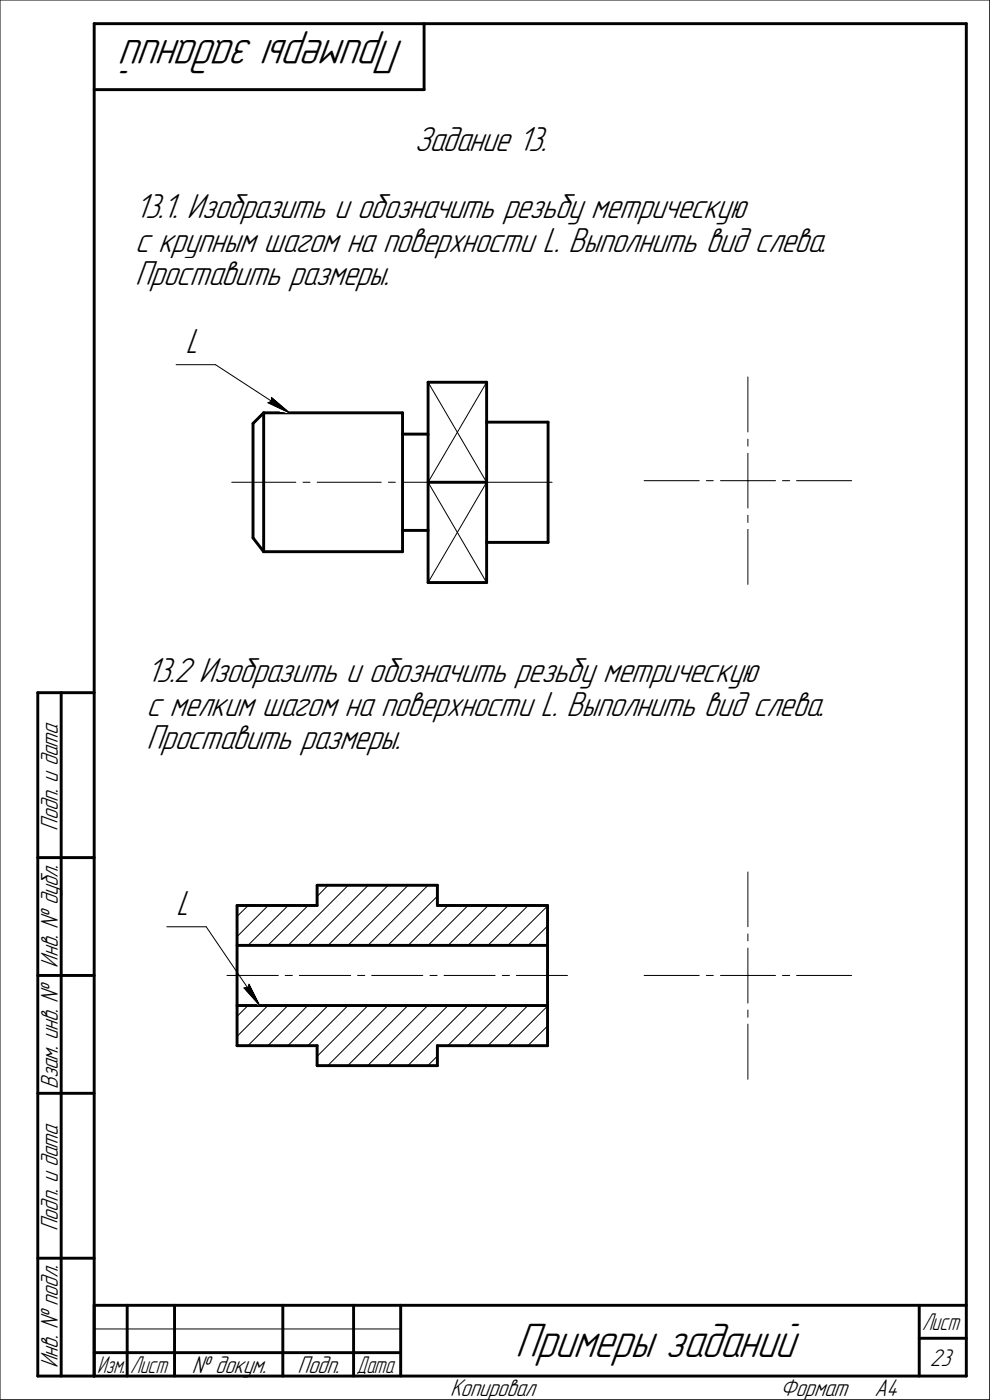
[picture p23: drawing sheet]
<svg xmlns="http://www.w3.org/2000/svg" width="210mm" height="297mm" viewBox="0 0 210 297" stroke-linecap="round" stroke-linejoin="round" font-family="sans-serif">
<defs><g id="words">
<g font-size="10.9">
<text x="85.7" y="8.5" transform="rotate(-180 85.7 8.5)">Примеры заданий</text>
<text x="109.3" y="288">Примеры заданий</text>
</g>
<g font-size="7.8">
<text x="87.9" y="32">Задание 13.</text>
<text x="28.7" y="46.3">13.1. Изобразить и обозначить резьбу метрическую</text>
<text x="28.7" y="53.4">с крупным шагом на поверхности L. Выполнить вид слева.</text>
<text x="28.7" y="60.5">Проставить размеры.</text>
<text x="39.4" y="74.9">L</text>
<text x="31" y="144.8">13.2 Изобразить и обозначить резьбу метрическую</text>
<text x="31" y="151.9">с мелким шагом на поверхности L. Выполнить вид слева.</text>
<text x="31" y="159">Проставить размеры.</text>
<text x="37.4" y="194.1">L</text>
</g>
<g font-size="5.5">
<text x="12.3" y="176.2" transform="rotate(-90 12.3 176.2)">Подп. и дата</text>
<text x="12.3" y="205.3" transform="rotate(-90 12.3 205.3)">Инв. № дубл.</text>
<text x="12.3" y="231.1" transform="rotate(-90 12.3 231.1)">Взам. инв. №</text>
<text x="12.3" y="261.2" transform="rotate(-90 12.3 261.2)">Подп. и дата</text>
<text x="12.3" y="290.3" transform="rotate(-90 12.3 290.3)">Инв. № подл.</text>
<text x="40.7" y="291.3">№ докум.</text>
<text x="63.1" y="291.3">Подп.</text>
<text x="197.3" y="289.8">23</text>
<text x="95.5" y="296.3">Копировал</text>
<text x="165.5" y="296.3">Формат</text>
<text x="185.5" y="296.3">A4</text>
</g>
<g font-size="5.4">
<text x="195.6" y="282.3">Лист</text>
<text x="20.6" y="291.3">Изм.</text>
<text x="27.6" y="291.3">Лист</text>
<text x="75.6" y="291.3">Дата</text>
</g>
</g></defs>
<g fill="none" stroke="#000" stroke-width=".21">
<path d="M0 0v297zM0 0h210zM210 0v297zM37.4 77.4h8.3zM45.7 77.4l15.7 10.2zM158.7 80v11.7zM56.8 85.5l4.6 2.1zM56.8 85.5l.8-.3zM57.6 84.3v.9zM57.6 84.3l3.8 3.3zM90.8 81.1l12.4 21.2zM103.2 81.1l-12.4 21.2z"/>
<path d="M158.7 93.2v1.5zM158.7 96.2v5.8zM49.2 102.3h13.6zM64.3 102.3h1.5zM67.3 102.3h13.6zM82.4 102.3h1.5zM85.4 102.3h13.6zM90.8 102.3l12.4 21.3zM100.5 102.3h1.5zM103.2 102.3l-12.4 21.3zM103.5 102.3h13.6zM136.7 102h11.6z"/>
<path d="M149.9 102h1.4zM152.9 102h5.8zM158.7 112.3v11.7zM158.7 109.3v1.6zM158.7 102v5.8zM158.7 102h5.8zM166 102h1.5zM169 102h11.7zM35.4 196.7h8.3zM43.7 196.7l11.4 16.7zM50.3 198.7l6.6-6.6zM50.3 194.5l2.4-2.4z"/>
<path d="M69.6 187.8l-2.3 2.4zM158.7 185v11.7zM158.7 198.2v1.4zM48.1 207h10.9zM50.3 219.9l6.5-6.5zM50.3 215.7l2.3-2.3zM51.8 209.6l3.3 3.8zM51.8 209.6h.7zM52.6 200.6l8.5-8.5zM52.8 208.8l-.3 .8zM52.8 208.8l2.3 4.6zM56.8 200.6l8.6-8.5z"/>
<path d="M60.5 207h1.5zM61.1 213.4l-8.5 8.5zM61.1 200.6l12.8-12.8zM63.5 207h10.9zM65.3 213.4l-8.5 8.5zM65.4 200.6l12.7-12.8zM69.6 200.6l12.8-12.8zM73.8 200.6l12.8-12.8zM75.9 207h1.5zM78.1 200.6l12.7-12.8zM78.9 207h10.8zM82.3 200.6l10.5-10.4z"/>
<path d="M86.6 200.6l8.5-8.5zM90.8 200.6l8.5-8.5zM91.2 207h1.5zM94.2 207h10.8zM95.1 200.6l8.5-8.5zM99.3 200.6l8.5-8.5zM103.5 200.6l8.5-8.5zM106.6 207h1.5zM107.8 200.6l8.4-8.4zM109.6 207h10.8zM112 213.4l-8.5 8.5zM112 200.6l4.2-4.1z"/>
<path d="M136.7 207h11.6zM149.9 207h1.4zM152.9 207h5.8zM158.7 217.3v11.7zM158.7 214.3v1.5zM158.7 207v5.9zM158.7 201.2v5.8zM158.7 207h5.8zM166 207h1.5zM169 207h11.7zM61.1 221.9l8.5-8.5zM65.3 221.9l8.5-8.5z"/>
<path d="M67.3 224.1l10.8-10.7zM69.5 226.1l12.8-12.7zM73.8 226.1l12.7-12.7zM78 226.1l12.8-12.7zM82.3 226.1l12.8-12.7zM86.5 226.1l12.8-12.7zM92.8 224.1l-2 2zM95 221.9l8.5-8.5zM99.2 221.9l8.6-8.5zM107.8 221.9l8.4-8.4zM112 221.9l4.2-4.2zM0 297h210z"/>
<path d="M20 282h65z"/>
</g>
<g fill="none" stroke="#000" stroke-width=".62">
<path d="M20 5v287zM20 5h185zM20 19h70zM90 5v14zM205 5v287zM53.7 89.9v24.2zM55.9 87.6h29.5zM55.9 87.6l-2.2 2.3zM55.9 87.6v29.5zM85.4 87.6v29.5zM85.4 92.1h5.4zM90.8 81.1v42.5z"/>
<path d="M90.8 81.1h12.4zM103.2 81.1v42.5zM103.2 89.6h13.1zM116.3 89.6v25.5zM53.7 114.1l2.2 3zM55.9 117.1h29.5zM85.4 112.6h5.4zM90.8 102.3h12.4zM103.2 115.1h13.1zM90.8 123.6h12.4zM8 147v145zM8 147h12z"/>
<path d="M13 147v145zM8 182h12zM50.3 192.1h17zM50.3 192.1v29.8zM67.3 187.8h25.5zM67.3 187.8v4.3zM92.8 192.1h23.4zM92.8 187.8v4.3zM116.2 192.1v14.9zM8 207h12zM50.3 200.6h65.9zM50.3 213.4h65.9z"/>
<path d="M116.2 207v14.9zM8 232h12zM50.3 221.9h17zM67.3 221.9v4.2zM67.3 226.1h25.5zM92.8 221.9v4.2zM92.8 221.9h23.4zM8 267h12zM20 277h185zM20 277v15zM27 277v15zM37 277v15z"/>
<path d="M60 277v15zM75 277v15zM85 277v15zM195 277v15zM8 292h12zM20 292h185zM20 287h7zM27 287h10zM37 287h23zM60 287h15zM75 287h10zM195 284h10z"/>
</g>
<g fill="#fff" stroke="#fff" stroke-width=".21">
<path d="M87.9 26.4h31.8zM87.9 26.5h31.8zM87.9 26.5h31.8zM87.9 26.6h31.8zM87.9 26.6h31.8zM87.9 26.7h31.8zM87.9 26.8h31.8zM87.9 26.8h31.8zM87.9 26.9h31.8zM87.9 26.9h31.8zM87.9 27h31.8zM87.9 27h31.8zM87.9 27.1h31.8zM87.9 27.1h31.8zM87.9 27.2h31.8zM87.9 27.3h31.8zM87.9 27.3h31.8zM87.9 27.4h31.8zM87.9 27.4h31.8zM87.9 27.5h31.8zM87.9 27.5h31.8zM87.9 27.6h31.8zM87.9 27.7h31.8zM87.9 27.7h31.8zM87.9 27.8h31.8zM87.9 27.8h31.8zM87.9 27.9h31.8zM87.9 27.9h31.8zM87.9 28h31.8zM87.9 28.1h31.8zM87.9 28.1h31.8zM87.9 28.2h31.8zM87.9 28.2h31.8zM87.9 28.3h31.8zM87.9 28.3h31.8zM87.9 28.4h31.8zM87.9 28.4h31.8zM87.9 28.5h31.8zM87.9 28.6h31.8zM87.9 28.6h31.8zM87.9 28.7h31.8zM87.9 28.7h31.8zM87.9 28.8h31.8zM87.9 28.8h31.8zM87.9 28.9h31.8zM87.9 29h31.8zM87.9 29h31.8zM87.9 29.1h31.8zM87.9 29.1h31.8zM87.9 29.2h31.8zM87.9 29.2h31.8zM87.9 29.3h31.8zM87.9 29.4h31.8zM87.9 29.4h31.8zM87.9 29.5h31.8zM87.9 29.5h31.8zM87.9 29.6h31.8zM87.9 29.6h31.8zM87.9 29.7h31.8zM87.9 29.7h31.8zM87.9 29.8h31.8zM87.9 29.9h31.8zM87.9 29.9h31.8zM87.9 30h31.8zM87.9 30h31.8zM87.9 30.1h31.8zM87.9 30.1h31.8zM87.9 30.2h31.8zM87.9 30.3h31.8zM87.9 30.3h31.8zM87.9 30.4h31.8zM87.9 30.4h31.8zM87.9 30.5h31.8zM87.9 30.5h31.8zM87.9 30.6h31.8zM87.9 30.6h31.8zM87.9 30.7h31.8zM87.9 30.8h31.8zM87.9 30.8h31.8zM87.9 30.9h31.8zM87.9 30.9h31.8zM87.9 31h31.8zM87.9 31h31.8zM87.9 31.1h31.8zM87.9 31.2h31.8zM87.9 31.2h31.8zM87.9 31.3h31.8zM87.9 31.3h31.8zM87.9 31.4h31.8zM87.9 31.4h31.8zM87.9 31.5h31.8zM87.9 31.6h31.8zM87.9 31.6h31.8zM87.9 31.7h31.8zM87.9 31.7h31.8zM87.9 31.8h31.8zM87.9 31.8h31.8zM87.9 31.9h31.8zM87.9 31.9h31.8zM87.9 32h31.8zM87.9 32.1h31.8zM87.9 32.1h31.8zM87.9 32.2h31.8zM87.9 32.2h31.8zM87.9 32.3h31.8zM87.9 32.3h31.8zM87.9 32.4h31.8zM87.9 32.5h31.8zM87.9 32.5h31.8zM87.9 32.6h31.8zM87.9 32.6h31.8zM87.9 32.7h31.8zM87.9 32.7h31.8zM87.9 32.8h31.8zM87.9 32.9h31.8zM87.9 32.9h31.8zM87.9 33h31.8zM87.9 33h31.8zM87.9 33.1h31.8zM87.9 33.1h31.8zM87.9 33.2h31.8zM87.9 33.2h31.8zM87.9 33.3h31.8zM87.9 33.4h31.8zM87.9 33.4h31.8zM87.9 33.5h31.8z"/>
<path d="M28.7 40.7h133.2zM28.7 40.8h133.2zM28.7 40.8h133.2zM28.7 40.9h133.2zM28.7 40.9h133.2zM28.7 41h133.2zM28.7 41h133.2zM28.7 41.1h133.2zM28.7 41.1h133.2zM28.7 41.2h133.2zM28.7 41.3h133.2zM28.7 41.3h133.2zM28.7 41.4h133.2zM28.7 41.4h133.2zM28.7 41.5h133.2zM28.7 41.5h133.2zM28.7 41.6h133.2zM28.7 41.7h133.2zM28.7 41.7h133.2zM28.7 41.8h133.2zM28.7 41.8h133.2zM28.7 41.9h133.2zM28.7 41.9h133.2zM28.7 42h133.2zM28.7 42.1h133.2zM28.7 42.1h133.2zM28.7 42.2h133.2zM28.7 42.2h133.2zM28.7 42.3h133.2zM28.7 42.3h133.2zM28.7 42.4h133.2zM28.7 42.4h133.2zM28.7 42.5h133.2zM28.7 42.6h133.2zM28.7 42.6h133.2zM28.7 42.7h133.2zM28.7 42.7h133.2zM28.7 42.8h133.2zM28.7 42.8h133.2zM28.7 42.9h133.2zM28.7 43h133.2zM28.7 43h133.2zM28.7 43.1h133.2zM28.7 43.1h133.2zM28.7 43.2h133.2zM28.7 43.2h133.2zM28.7 43.3h133.2zM28.7 43.3h133.2zM28.7 43.4h133.2zM28.7 43.5h133.2zM28.7 43.5h133.2zM28.7 43.6h133.2zM28.7 43.6h133.2zM28.7 43.7h133.2zM28.7 43.7h133.2zM28.7 43.8h133.2zM28.7 43.9h133.2zM28.7 43.9h133.2zM28.7 44h133.2zM28.7 44h133.2zM28.7 44.1h133.2zM28.7 44.1h133.2zM28.7 44.2h133.2zM28.7 44.3h133.2zM28.7 44.3h133.2zM28.7 44.4h133.2zM28.7 44.4h133.2zM28.7 44.5h133.2zM28.7 44.5h133.2zM28.7 44.6h133.2zM28.7 44.6h133.2zM28.7 44.7h133.2zM28.7 44.8h133.2zM28.7 44.8h133.2zM28.7 44.9h133.2zM28.7 44.9h133.2zM28.7 45h133.2zM28.7 45h133.2zM28.7 45.1h133.2zM28.7 45.2h133.2zM28.7 45.2h133.2zM28.7 45.3h133.2zM28.7 45.3h133.2zM28.7 45.4h133.2zM28.7 45.4h133.2zM28.7 45.5h133.2zM28.7 45.6h133.2zM28.7 45.6h133.2zM28.7 45.7h133.2zM28.7 45.7h133.2zM28.7 45.8h133.2zM28.7 45.8h133.2zM28.7 45.9h133.2zM28.7 45.9h133.2zM28.7 46h133.2zM28.7 46.1h133.2zM28.7 46.1h133.2zM28.7 46.2h133.2zM28.7 46.2h133.2zM28.7 46.3h133.2zM28.7 46.3h133.2zM28.7 46.4h133.2zM28.7 46.5h133.2zM28.7 46.5h133.2zM28.7 46.6h133.2zM28.7 46.6h133.2zM28.7 46.7h133.2zM28.7 46.7h133.2zM28.7 46.8h133.2zM28.7 46.8h133.2zM28.7 46.9h133.2zM28.7 47h133.2zM28.7 47h133.2zM28.7 47.1h133.2zM28.7 47.1h133.2zM28.7 47.2h133.2zM28.7 47.2h133.2zM28.7 47.3h133.2zM28.7 47.4h133.2zM28.7 47.4h133.2zM28.7 47.5h133.2zM28.7 47.5h133.2zM28.7 47.6h133.2zM28.7 47.6h133.2zM28.7 47.7h133.2zM28.7 47.8h133.2z"/>
<path d="M28.7 47.8h150.2zM28.7 47.9h150.2zM28.7 47.9h150.2zM28.7 48h150.2zM28.7 48h150.2zM28.7 48.1h150.2zM28.7 48.1h150.2zM28.7 48.2h150.2zM28.7 48.3h150.2zM28.7 48.3h150.2zM28.7 48.4h150.2zM28.7 48.4h150.2zM28.7 48.5h150.2zM28.7 48.5h150.2zM28.7 48.6h150.2zM28.7 48.7h150.2zM28.7 48.7h150.2zM28.7 48.8h150.2zM28.7 48.8h150.2zM28.7 48.9h150.2zM28.7 48.9h150.2zM28.7 49h150.2zM28.7 49.1h150.2zM28.7 49.1h150.2zM28.7 49.2h150.2zM28.7 49.2h150.2zM28.7 49.3h150.2zM28.7 49.3h150.2zM28.7 49.4h150.2zM28.7 49.4h150.2zM28.7 49.5h150.2zM28.7 49.6h150.2zM28.7 49.6h150.2zM28.7 49.7h150.2zM28.7 49.7h150.2zM28.7 49.8h150.2zM28.7 49.8h150.2zM28.7 49.9h150.2zM28.7 50h150.2zM28.7 50h150.2zM28.7 50.1h150.2zM28.7 50.1h150.2zM28.7 50.2h150.2zM28.7 50.2h150.2zM28.7 50.3h150.2zM28.7 50.3h150.2zM28.7 50.4h150.2zM28.7 50.5h150.2zM28.7 50.5h150.2zM28.7 50.6h150.2zM28.7 50.6h150.2zM28.7 50.7h150.2zM28.7 50.7h150.2zM28.7 50.8h150.2zM28.7 50.9h150.2zM28.7 50.9h150.2zM28.7 51h150.2zM28.7 51h150.2zM28.7 51.1h150.2zM28.7 51.1h150.2zM28.7 51.2h150.2zM28.7 51.3h150.2zM28.7 51.3h150.2zM28.7 51.4h150.2zM28.7 51.4h150.2zM28.7 51.5h150.2zM28.7 51.5h150.2zM28.7 51.6h150.2zM28.7 51.6h150.2zM28.7 51.7h150.2zM28.7 51.8h150.2zM28.7 51.8h150.2zM28.7 51.9h150.2zM28.7 51.9h150.2zM28.7 52h150.2zM28.7 52h150.2zM28.7 52.1h150.2zM28.7 52.2h150.2zM28.7 52.2h150.2zM28.7 52.3h150.2zM28.7 52.3h150.2zM28.7 52.4h150.2zM28.7 52.4h150.2zM28.7 52.5h150.2zM28.7 52.5h150.2zM28.7 52.6h150.2zM28.7 52.7h150.2zM28.7 52.7h150.2zM28.7 52.8h150.2zM28.7 52.8h150.2zM28.7 52.9h150.2zM28.7 52.9h150.2zM28.7 53h150.2zM28.7 53.1h150.2zM28.7 53.1h150.2zM28.7 53.2h150.2zM28.7 53.2h150.2zM28.7 53.3h150.2zM28.7 53.3h150.2zM28.7 53.4h150.2zM28.7 53.5h150.2zM28.7 53.5h150.2zM28.7 53.6h150.2zM28.7 53.6h150.2zM28.7 53.7h150.2zM28.7 53.7h150.2zM28.7 53.8h150.2zM28.7 53.8h150.2zM28.7 53.9h150.2zM28.7 54h150.2zM28.7 54h150.2zM28.7 54.1h150.2zM28.7 54.1h150.2zM28.7 54.2h150.2zM28.7 54.2h150.2zM28.7 54.3h150.2zM28.7 54.4h150.2zM28.7 54.4h150.2zM28.7 54.5h150.2zM28.7 54.5h150.2zM28.7 54.6h150.2zM28.7 54.6h150.2zM28.7 54.7h150.2zM28.7 54.8h150.2zM28.7 54.8h150.2zM28.7 54.9h150.2z"/>
<path d="M28.7 54.9h53.7zM28.7 55h53.7zM28.7 55h53.7zM28.7 55.1h53.7zM28.7 55.1h53.7zM28.7 55.2h53.7zM28.7 55.3h53.7zM28.7 55.3h53.7zM28.7 55.4h53.7zM28.7 55.4h53.7zM28.7 55.5h53.7zM28.7 55.5h53.7zM28.7 55.6h53.7zM28.7 55.7h53.7zM28.7 55.7h53.7zM28.7 55.8h53.7zM28.7 55.8h53.7zM28.7 55.9h53.7zM28.7 55.9h53.7zM28.7 56h53.7zM28.7 56h53.7zM28.7 56.1h53.7zM28.7 56.2h53.7zM28.7 56.2h53.7zM28.7 56.3h53.7zM28.7 56.3h53.7zM28.7 56.4h53.7zM28.7 56.4h53.7zM28.7 56.5h53.7zM28.7 56.6h53.7zM28.7 56.6h53.7zM28.7 56.7h53.7zM28.7 56.7h53.7zM28.7 56.8h53.7zM28.7 56.8h53.7zM28.7 56.9h53.7zM28.7 57h53.7zM28.7 57h53.7zM28.7 57.1h53.7zM28.7 57.1h53.7zM28.7 57.2h53.7zM28.7 57.2h53.7zM28.7 57.3h53.7zM28.7 57.3h53.7zM28.7 57.4h53.7zM28.7 57.5h53.7zM28.7 57.5h53.7zM28.7 57.6h53.7zM28.7 57.6h53.7zM28.7 57.7h53.7zM28.7 57.7h53.7zM28.7 57.8h53.7zM28.7 57.9h53.7zM28.7 57.9h53.7zM28.7 58h53.7zM28.7 58h53.7zM28.7 58.1h53.7zM28.7 58.1h53.7zM28.7 58.2h53.7zM28.7 58.3h53.7zM28.7 58.3h53.7zM28.7 58.4h53.7zM28.7 58.4h53.7zM28.7 58.5h53.7zM28.7 58.5h53.7zM28.7 58.6h53.7zM28.7 58.6h53.7zM28.7 58.7h53.7zM28.7 58.8h53.7zM28.7 58.8h53.7zM28.7 58.9h53.7zM28.7 58.9h53.7zM28.7 59h53.7zM28.7 59h53.7zM28.7 59.1h53.7zM28.7 59.2h53.7zM28.7 59.2h53.7zM28.7 59.3h53.7zM28.7 59.3h53.7zM28.7 59.4h53.7zM28.7 59.4h53.7zM28.7 59.5h53.7zM28.7 59.5h53.7zM28.7 59.6h53.7zM28.7 59.7h53.7zM28.7 59.7h53.7zM28.7 59.8h53.7zM28.7 59.8h53.7zM28.7 59.9h53.7zM28.7 59.9h53.7zM28.7 60h53.7zM28.7 60.1h53.7zM28.7 60.1h53.7zM28.7 60.2h53.7zM28.7 60.2h53.7zM28.7 60.3h53.7zM28.7 60.3h53.7zM28.7 60.4h53.7zM28.7 60.5h53.7zM28.7 60.5h53.7zM28.7 60.6h53.7zM28.7 60.6h53.7zM28.7 60.7h53.7zM28.7 60.7h53.7zM28.7 60.8h53.7zM28.7 60.8h53.7zM28.7 60.9h53.7zM28.7 61h53.7zM28.7 61h53.7zM28.7 61.1h53.7zM28.7 61.1h53.7zM28.7 61.2h53.7zM28.7 61.2h53.7zM28.7 61.3h53.7zM28.7 61.4h53.7zM28.7 61.4h53.7zM28.7 61.5h53.7zM28.7 61.5h53.7zM28.7 61.6h53.7zM28.7 61.6h53.7zM28.7 61.7h53.7zM28.7 61.8h53.7zM28.7 61.8h53.7zM28.7 61.9h53.7zM28.7 61.9h53.7zM28.7 62h53.7zM28.7 62h53.7z"/>
<path d="M31 139.1h133.4zM31 139.2h133.4zM31 139.2h133.4zM31 139.3h133.4zM31 139.4h133.4zM31 139.4h133.4zM31 139.5h133.4zM31 139.5h133.4zM31 139.6h133.4zM31 139.6h133.4zM31 139.7h133.4zM31 139.8h133.4zM31 139.8h133.4zM31 139.9h133.4zM31 139.9h133.4zM31 140h133.4zM31 140h133.4zM31 140.1h133.4zM31 140.2h133.4zM31 140.2h133.4zM31 140.3h133.4zM31 140.3h133.4zM31 140.4h133.4zM31 140.4h133.4zM31 140.5h133.4zM31 140.5h133.4zM31 140.6h133.4zM31 140.7h133.4zM31 140.7h133.4zM31 140.8h133.4zM31 140.8h133.4zM31 140.9h133.4zM31 140.9h133.4zM31 141h133.4zM31 141.1h133.4zM31 141.1h133.4zM31 141.2h133.4zM31 141.2h133.4zM31 141.3h133.4zM31 141.3h133.4zM31 141.4h133.4zM31 141.4h133.4zM31 141.5h133.4zM31 141.6h133.4zM31 141.6h133.4zM31 141.7h133.4zM31 141.7h133.4zM31 141.8h133.4zM31 141.8h133.4zM31 141.9h133.4zM31 142h133.4zM31 142h133.4zM31 142.1h133.4zM31 142.1h133.4zM31 142.2h133.4zM31 142.2h133.4zM31 142.3h133.4zM31 142.4h133.4zM31 142.4h133.4zM31 142.5h133.4zM31 142.5h133.4zM31 142.6h133.4zM31 142.6h133.4zM31 142.7h133.4zM31 142.7h133.4zM31 142.8h133.4zM31 142.9h133.4zM31 142.9h133.4zM31 143h133.4zM31 143h133.4zM31 143.1h133.4zM31 143.1h133.4zM31 143.2h133.4zM31 143.3h133.4zM31 143.3h133.4zM31 143.4h133.4zM31 143.4h133.4zM31 143.5h133.4zM31 143.5h133.4zM31 143.6h133.4zM31 143.7h133.4zM31 143.7h133.4zM31 143.8h133.4zM31 143.8h133.4zM31 143.9h133.4zM31 143.9h133.4zM31 144h133.4zM31 144h133.4zM31 144.1h133.4zM31 144.2h133.4zM31 144.2h133.4zM31 144.3h133.4zM31 144.3h133.4zM31 144.4h133.4zM31 144.4h133.4zM31 144.5h133.4zM31 144.6h133.4zM31 144.6h133.4zM31 144.7h133.4zM31 144.7h133.4zM31 144.8h133.4zM31 144.8h133.4zM31 144.9h133.4zM31 144.9h133.4zM31 145h133.4zM31 145.1h133.4zM31 145.1h133.4zM31 145.2h133.4zM31 145.2h133.4zM31 145.3h133.4zM31 145.3h133.4zM31 145.4h133.4zM31 145.5h133.4zM31 145.5h133.4zM31 145.6h133.4zM31 145.6h133.4zM31 145.7h133.4zM31 145.7h133.4zM31 145.8h133.4zM31 145.9h133.4zM31 145.9h133.4zM31 146h133.4zM31 146h133.4zM31 146.1h133.4zM31 146.1h133.4zM31 146.2h133.4zM31 146.2h133.4z"/>
<path d="M31 146.3h147.5zM31 146.4h147.5zM31 146.4h147.5zM31 146.5h147.5zM31 146.5h147.5zM31 146.6h147.5zM31 146.6h147.5zM31 146.7h147.5zM31 146.8h147.5zM31 146.8h147.5zM31 146.9h147.5zM31 146.9h147.5zM31 147h147.5zM31 147h147.5zM31 147.1h147.5zM31 147.2h147.5zM31 147.2h147.5zM31 147.3h147.5zM31 147.3h147.5zM31 147.4h147.5zM31 147.4h147.5zM31 147.5h147.5zM31 147.5h147.5zM31 147.6h147.5zM31 147.7h147.5zM31 147.7h147.5zM31 147.8h147.5zM31 147.8h147.5zM31 147.9h147.5zM31 147.9h147.5zM31 148h147.5zM31 148.1h147.5zM31 148.1h147.5zM31 148.2h147.5zM31 148.2h147.5zM31 148.3h147.5zM31 148.3h147.5zM31 148.4h147.5zM31 148.4h147.5zM31 148.5h147.5zM31 148.6h147.5zM31 148.6h147.5zM31 148.7h147.5zM31 148.7h147.5zM31 148.8h147.5zM31 148.8h147.5zM31 148.9h147.5zM31 149h147.5zM31 149h147.5zM31 149.1h147.5zM31 149.1h147.5zM31 149.2h147.5zM31 149.2h147.5zM31 149.3h147.5zM31 149.4h147.5zM31 149.4h147.5zM31 149.5h147.5zM31 149.5h147.5zM31 149.6h147.5zM31 149.6h147.5zM31 149.7h147.5zM31 149.7h147.5zM31 149.8h147.5zM31 149.9h147.5zM31 149.9h147.5zM31 150h147.5zM31 150h147.5zM31 150.1h147.5zM31 150.1h147.5zM31 150.2h147.5zM31 150.3h147.5zM31 150.3h147.5zM31 150.4h147.5zM31 150.4h147.5zM31 150.5h147.5zM31 150.5h147.5zM31 150.6h147.5zM31 150.7h147.5zM31 150.7h147.5zM31 150.8h147.5zM31 150.8h147.5zM31 150.9h147.5zM31 150.9h147.5zM31 151h147.5zM31 151h147.5zM31 151.1h147.5zM31 151.2h147.5zM31 151.2h147.5zM31 151.3h147.5zM31 151.3h147.5zM31 151.4h147.5zM31 151.4h147.5zM31 151.5h147.5zM31 151.6h147.5zM31 151.6h147.5zM31 151.7h147.5zM31 151.7h147.5zM31 151.8h147.5zM31 151.8h147.5zM31 151.9h147.5zM31 151.9h147.5zM31 152h147.5zM31 152.1h147.5zM31 152.1h147.5zM31 152.2h147.5zM31 152.2h147.5zM31 152.3h147.5zM31 152.3h147.5zM31 152.4h147.5zM31 152.5h147.5zM31 152.5h147.5zM31 152.6h147.5zM31 152.6h147.5zM31 152.7h147.5zM31 152.7h147.5zM31 152.8h147.5zM31 152.9h147.5zM31 152.9h147.5zM31 153h147.5zM31 153h147.5zM31 153.1h147.5zM31 153.1h147.5zM31 153.2h147.5zM31 153.2h147.5zM31 153.3h147.5zM31 153.4h147.5z"/>
<path d="M31 153.4h53.8zM31 153.5h53.8zM31 153.5h53.8zM31 153.6h53.8zM31 153.6h53.8zM31 153.7h53.8zM31 153.8h53.8zM31 153.8h53.8zM31 153.9h53.8zM31 153.9h53.8zM31 154h53.8zM31 154h53.8zM31 154.1h53.8zM31 154.1h53.8zM31 154.2h53.8zM31 154.3h53.8zM31 154.3h53.8zM31 154.4h53.8zM31 154.4h53.8zM31 154.5h53.8zM31 154.5h53.8zM31 154.6h53.8zM31 154.7h53.8zM31 154.7h53.8zM31 154.8h53.8zM31 154.8h53.8zM31 154.9h53.8zM31 154.9h53.8zM31 155h53.8zM31 155.1h53.8zM31 155.1h53.8zM31 155.2h53.8zM31 155.2h53.8zM31 155.3h53.8zM31 155.3h53.8zM31 155.4h53.8zM31 155.4h53.8zM31 155.5h53.8zM31 155.6h53.8zM31 155.6h53.8zM31 155.7h53.8zM31 155.7h53.8zM31 155.8h53.8zM31 155.8h53.8zM31 155.9h53.8zM31 156h53.8zM31 156h53.8zM31 156.1h53.8zM31 156.1h53.8zM31 156.2h53.8zM31 156.2h53.8zM31 156.3h53.8zM31 156.4h53.8zM31 156.4h53.8zM31 156.5h53.8zM31 156.5h53.8zM31 156.6h53.8zM31 156.6h53.8zM31 156.7h53.8zM31 156.7h53.8zM31 156.8h53.8zM31 156.9h53.8zM31 156.9h53.8zM31 157h53.8zM31 157h53.8zM31 157.1h53.8zM31 157.1h53.8zM31 157.2h53.8zM31 157.3h53.8zM31 157.3h53.8zM31 157.4h53.8zM31 157.4h53.8zM31 157.5h53.8zM31 157.5h53.8zM31 157.6h53.8zM31 157.6h53.8zM31 157.7h53.8zM31 157.8h53.8zM31 157.8h53.8zM31 157.9h53.8zM31 157.9h53.8zM31 158h53.8zM31 158h53.8zM31 158.1h53.8zM31 158.2h53.8zM31 158.2h53.8zM31 158.3h53.8zM31 158.3h53.8zM31 158.4h53.8zM31 158.4h53.8zM31 158.5h53.8zM31 158.6h53.8zM31 158.6h53.8zM31 158.7h53.8zM31 158.7h53.8zM31 158.8h53.8zM31 158.8h53.8zM31 158.9h53.8zM31 158.9h53.8zM31 159h53.8zM31 159.1h53.8zM31 159.1h53.8zM31 159.2h53.8zM31 159.2h53.8zM31 159.3h53.8zM31 159.3h53.8zM31 159.4h53.8zM31 159.5h53.8zM31 159.5h53.8zM31 159.6h53.8zM31 159.6h53.8zM31 159.7h53.8zM31 159.7h53.8zM31 159.8h53.8zM31 159.9h53.8zM31 159.9h53.8zM31 160h53.8zM31 160h53.8zM31 160.1h53.8zM31 160.1h53.8zM31 160.2h53.8zM31 160.2h53.8zM31 160.3h53.8zM31 160.4h53.8zM31 160.4h53.8zM31 160.5h53.8zM31 160.5h53.8z"/>
<path d="M37.4 188.5h4.3zM37.4 188.6h4.3zM37.4 188.6h4.3zM37.4 188.7h4.3zM37.4 188.8h4.3zM37.4 188.8h4.3zM37.4 188.9h4.3zM37.4 188.9h4.3zM37.4 189h4.3zM37.4 189h4.3zM37.4 189.1h4.3zM37.4 189.1h4.3zM37.4 189.2h4.3zM37.4 189.3h4.3zM37.4 189.3h4.3zM37.4 189.4h4.3zM37.4 189.4h4.3zM37.4 189.5h4.3zM37.4 189.5h4.3zM37.4 189.6h4.3zM37.4 189.7h4.3zM37.4 189.7h4.3zM37.4 189.8h4.3zM37.4 189.8h4.3zM37.4 189.9h4.3zM37.4 189.9h4.3zM37.4 190h4.3zM37.4 190h4.3zM37.4 190.1h4.3zM37.4 190.2h4.3zM37.4 190.2h4.3zM37.4 190.3h4.3zM37.4 190.3h4.3zM37.4 190.4h4.3zM37.4 190.4h4.3zM37.4 190.5h4.3zM37.4 190.6h4.3zM37.4 190.6h4.3zM37.4 190.7h4.3zM37.4 190.7h4.3zM37.4 190.8h4.3zM37.4 190.8h4.3zM37.4 190.9h4.3zM37.4 191h4.3zM37.4 191h4.3zM37.4 191.1h4.3zM37.4 191.1h4.3zM37.4 191.2h4.3zM37.4 191.2h4.3zM37.4 191.3h4.3zM37.4 191.3h4.3zM37.4 191.4h4.3zM37.4 191.5h4.3zM37.4 191.5h4.3zM37.4 191.6h4.3zM37.4 191.6h4.3zM37.4 191.7h4.3zM37.4 191.7h4.3zM37.4 191.8h4.3zM37.4 191.9h4.3zM37.4 191.9h4.3zM37.4 192h4.3zM37.4 192h4.3zM37.4 192.1h4.3zM37.4 192.1h4.3zM37.4 192.2h4.3zM37.4 192.2h4.3zM37.4 192.3h4.3zM37.4 192.4h4.3zM37.4 192.4h4.3zM37.4 192.5h4.3zM37.4 192.5h4.3zM37.4 192.6h4.3zM37.4 192.6h4.3zM37.4 192.7h4.3zM37.4 192.8h4.3zM37.4 192.8h4.3zM37.4 192.9h4.3zM37.4 192.9h4.3zM37.4 193h4.3zM37.4 193h4.3zM37.4 193.1h4.3zM37.4 193.2h4.3zM37.4 193.2h4.3zM37.4 193.3h4.3zM37.4 193.3h4.3zM37.4 193.4h4.3zM37.4 193.4h4.3zM37.4 193.5h4.3zM37.4 193.5h4.3zM37.4 193.6h4.3zM37.4 193.7h4.3zM37.4 193.7h4.3zM37.4 193.8h4.3zM37.4 193.8h4.3zM37.4 193.9h4.3zM37.4 193.9h4.3zM37.4 194h4.3zM37.4 194.1h4.3zM37.4 194.1h4.3zM37.4 194.2h4.3zM37.4 194.2h4.3zM37.4 194.3h4.3zM37.4 194.3h4.3zM37.4 194.4h4.3zM37.4 194.5h4.3zM37.4 194.5h4.3zM37.4 194.6h4.3zM37.4 194.6h4.3zM37.4 194.7h4.3zM37.4 194.7h4.3zM37.4 194.8h4.3zM37.4 194.8h4.3zM37.4 194.9h4.3zM37.4 195h4.3zM37.4 195h4.3zM37.4 195.1h4.3zM37.4 195.1h4.3zM37.4 195.2h4.3zM37.4 195.2h4.3zM37.4 195.3h4.3zM37.4 195.4h4.3zM37.4 195.4h4.3zM37.4 195.5h4.3zM37.4 195.5h4.3zM37.4 195.6h4.3z"/>
<path d="M52.9 208.2h.2zM52.9 208.2h.2zM52.8 208.3h.3zM52.7 208.3h.4zM52.7 208.4h.5zM52.5 208.4h.7zM52.5 208.5h.7zM52.4 208.6h.8zM52.3 208.6h1zM52.3 208.7h1zM52.2 208.7h1.1zM52.1 208.8h1.2zM52 208.8h1.4zM51.9 208.9h1.5zM51.8 209h1.7zM51.8 209h1.7zM51.6 209.1h1.9zM51.6 209.1h1.9zM51.5 209.2h2.1zM51.4 209.2h2.2zM51.3 209.3h2.3zM51.3 209.4h2.3zM51.1 209.4h2.6zM51.1 209.5h2.6zM51 209.5h2.7zM51 209.6h2.7zM51.1 209.6h2.7zM51.1 209.7h2.7zM51.2 209.7h2.6zM51.3 209.8h2.5zM51.3 209.9h2.6zM51.4 209.9h2.5zM51.4 210h2.6zM51.5 210h2.5zM51.5 210.1h2.5zM51.5 210.1h2.5zM51.6 210.2h2.5zM51.6 210.3h2.5zM51.7 210.3h2.4zM51.8 210.4h2.3zM51.8 210.4h2.4zM51.9 210.5h2.3zM51.9 210.5h2.3zM52 210.6h2.2zM52 210.7h2.3zM52 210.7h2.3zM52.1 210.8h2.3zM52.2 210.8h2.2zM52.2 210.9h2.2zM52.3 210.9h2.1zM52.3 211h2.2zM52.4 211h2.1zM52.4 211.1h2.1zM52.5 211.2h2zM52.5 211.2h2.1zM52.5 211.3h2.1zM52.6 211.3h2zM52.7 211.4h1.9zM52.7 211.4h2zM52.8 211.5h1.9zM52.8 211.6h2zM52.9 211.6h1.9zM52.9 211.7h1.9zM53 211.7h1.8zM53 211.8h1.8zM53.1 211.8h1.7zM53.1 211.9h1.7zM53.2 211.9h1.6zM53.2 212h1.6zM53.3 212.1h1.6zM53.3 212.1h1.6zM53.4 212.2h1.5zM53.5 212.2h1.4zM53.5 212.3h1.4zM53.5 212.3h1.4zM53.6 212.4h1.3zM53.7 212.5h1.2zM53.8 212.5h1.1zM53.9 212.6h1.1zM54 212.6h1zM54.1 212.7h.9zM54.1 212.7h.9zM54.2 212.8h.8zM54.3 212.9h.7zM54.4 212.9h.6zM54.5 213h.5zM54.6 213h.4zM54.7 213.1h.3zM54.8 213.1h.3zM54.9 213.2h.2zM54.9 213.2h.2z"/>
<path d="M39.4 69.3h4.3zM39.4 69.3h4.3zM39.4 69.4h4.3zM39.4 69.4h4.3zM39.4 69.5h4.3zM39.4 69.5h4.3zM39.4 69.6h4.3zM39.4 69.7h4.3zM39.4 69.7h4.3zM39.4 69.8h4.3zM39.4 69.8h4.3zM39.4 69.9h4.3zM39.4 69.9h4.3zM39.4 70h4.3zM39.4 70h4.3zM39.4 70.1h4.3zM39.4 70.2h4.3zM39.4 70.2h4.3zM39.4 70.3h4.3zM39.4 70.3h4.3zM39.4 70.4h4.3zM39.4 70.4h4.3zM39.4 70.5h4.3zM39.4 70.6h4.3zM39.4 70.6h4.3zM39.4 70.7h4.3zM39.4 70.7h4.3zM39.4 70.8h4.3zM39.4 70.8h4.3zM39.4 70.9h4.3zM39.4 71h4.3zM39.4 71h4.3zM39.4 71.1h4.3zM39.4 71.1h4.3zM39.4 71.2h4.3zM39.4 71.2h4.3zM39.4 71.3h4.3zM39.4 71.3h4.3zM39.4 71.4h4.3zM39.4 71.5h4.3zM39.4 71.5h4.3zM39.4 71.6h4.3zM39.4 71.6h4.3zM39.4 71.7h4.3zM39.4 71.7h4.3zM39.4 71.8h4.3zM39.4 71.9h4.3zM39.4 71.9h4.3zM39.4 72h4.3zM39.4 72h4.3zM39.4 72.1h4.3zM39.4 72.1h4.3zM39.4 72.2h4.3zM39.4 72.2h4.3zM39.4 72.3h4.3zM39.4 72.4h4.3zM39.4 72.4h4.3zM39.4 72.5h4.3zM39.4 72.5h4.3zM39.4 72.6h4.3zM39.4 72.6h4.3zM39.4 72.7h4.3zM39.4 72.8h4.3zM39.4 72.8h4.3zM39.4 72.9h4.3zM39.4 72.9h4.3zM39.4 73h4.3zM39.4 73h4.3zM39.4 73.1h4.3zM39.4 73.2h4.3zM39.4 73.2h4.3zM39.4 73.3h4.3zM39.4 73.3h4.3zM39.4 73.4h4.3zM39.4 73.4h4.3zM39.4 73.5h4.3zM39.4 73.5h4.3zM39.4 73.6h4.3zM39.4 73.7h4.3zM39.4 73.7h4.3zM39.4 73.8h4.3zM39.4 73.8h4.3zM39.4 73.9h4.3zM39.4 73.9h4.3zM39.4 74h4.3zM39.4 74.1h4.3zM39.4 74.1h4.3zM39.4 74.2h4.3zM39.4 74.2h4.3zM39.4 74.3h4.3zM39.4 74.3h4.3zM39.4 74.4h4.3zM39.4 74.5h4.3zM39.4 74.5h4.3zM39.4 74.6h4.3zM39.4 74.6h4.3zM39.4 74.7h4.3zM39.4 74.7h4.3zM39.4 74.8h4.3zM39.4 74.8h4.3zM39.4 74.9h4.3zM39.4 75h4.3zM39.4 75h4.3zM39.4 75.1h4.3zM39.4 75.1h4.3zM39.4 75.2h4.3zM39.4 75.2h4.3zM39.4 75.3h4.3zM39.4 75.4h4.3zM39.4 75.4h4.3zM39.4 75.5h4.3zM39.4 75.5h4.3zM39.4 75.6h4.3zM39.4 75.6h4.3zM39.4 75.7h4.3zM39.4 75.7h4.3zM39.4 75.8h4.3zM39.4 75.9h4.3zM39.4 75.9h4.3zM39.4 76h4.3zM39.4 76h4.3zM39.4 76.1h4.3zM39.4 76.1h4.3zM39.4 76.2h4.3zM39.4 76.3h4.3zM39.4 76.3h4.3zM39.4 76.4h4.3z"/>
<path d="M57.5 83.7h.1zM57.4 83.7h.2zM57.3 83.8h.4zM57.3 83.8h.4zM57.3 83.9h.5zM57.2 83.9h.7zM57.2 84h.8zM57.2 84h.8zM57.1 84.1h1zM57.1 84.2h1zM57.1 84.2h1.2zM57 84.3h1.3zM57 84.3h1.4zM57 84.4h1.4zM56.9 84.4h1.6zM56.9 84.5h1.6zM56.8 84.6h1.8zM56.8 84.6h1.9zM56.8 84.7h2zM56.7 84.7h2.1zM56.7 84.8h2.2zM56.7 84.8h2.3zM56.6 84.9h2.4zM56.6 84.9h2.5zM56.6 85h2.6zM56.5 85.1h2.7zM56.4 85.1h2.9zM56.4 85.2h3zM56.4 85.2h3zM56.3 85.3h3.2zM56.3 85.3h3.2zM56.3 85.4h3.3zM56.2 85.5h3.5zM56.2 85.5h3.6zM56.2 85.6h3.6zM56.1 85.6h3.8zM56.3 85.7h3.6zM56.4 85.7h3.7zM56.5 85.8h3.6zM56.6 85.9h3.6zM56.7 85.9h3.5zM56.8 86h3.5zM57 86h3.3zM57.1 86.1h3.3zM57.2 86.1h3.3zM57.3 86.2h3.2zM57.4 86.2h3.1zM57.5 86.3h3.1zM57.6 86.4h3zM57.7 86.4h2.9zM57.9 86.5h2.8zM58 86.5h2.7zM58.1 86.6h2.6zM58.3 86.6h2.5zM58.4 86.7h2.4zM58.5 86.8h2.3zM58.6 86.8h2.3zM58.7 86.9h2.3zM58.8 86.9h2.2zM58.9 87h2.1zM59 87h2.1zM59.2 87.1h1.9zM59.3 87.2h1.8zM59.4 87.2h1.8zM59.5 87.3h1.7zM59.8 87.3h1.4zM60.2 87.4h1.1zM60.5 87.4h.8zM60.8 87.5h.6zM61.1 87.5h.3z"/>
</g>
<g fill="#000" stroke="#000" stroke-width=".21">
<path d="M57.5 85.2h.2zM57.3 85.3h.6zM57.2 85.3h.7zM57 85.4h1zM56.8 85.5h1.3zM57 85.5h1.2zM57.1 85.6h1.2zM57.2 85.6h1.2zM57.3 85.7h1.2zM57.5 85.7h1zM57.6 85.8h1zM57.7 85.9h1zM57.9 85.9h.9zM58 86h.9zM58.1 86h.9zM58.2 86.1h.8zM58.3 86.1h.9zM58.4 86.2h.9zM58.5 86.2h.8zM58.6 86.3h.8zM58.8 86.4h.7zM58.9 86.4h.7zM59 86.5h.7zM59.2 86.5h.6zM59.3 86.6h.5zM59.4 86.6h.5zM59.5 86.7h.6zM59.7 86.8h.4zM59.8 86.8h.4zM59.9 86.9h.4zM60 86.9h.4zM60.1 87h.4zM60.2 87h.4zM60.3 87.1h.3zM60.5 87.2h.2zM60.6 87.2h.2zM60.7 87.3h.2zM60.8 87.3h.2zM61 87.4h.1zM61.1 87.4h.1z"/>
<path d="M57.6 84.4h.1zM57.6 84.5h.2zM57.6 84.6h.3zM57.6 84.6h.3zM57.6 84.7h.4zM57.6 84.7h.5zM57.6 84.8h.5zM57.6 84.8h.6zM57.6 84.9h.7zM57.6 84.9h.7zM57.6 85h.8zM57.6 85.1h.9zM57.6 85.1h.9zM57.6 85.2h1zM57.7 85.2h.9zM57.9 85.3h.8zM57.9 85.3h.9zM58 85.4h.9zM58.1 85.5h.8zM58.2 85.5h.8zM58.3 85.6h.7zM58.4 85.6h.7zM58.5 85.7h.7zM58.5 85.7h.8zM58.6 85.8h.7zM58.7 85.9h.7zM58.8 85.9h.6zM58.9 86h.6zM59 86h.6zM59 86.1h.7zM59.2 86.1h.5zM59.3 86.2h.5zM59.3 86.2h.5zM59.4 86.3h.5zM59.5 86.4h.5zM59.6 86.4h.5zM59.7 86.5h.4zM59.8 86.5h.4zM59.8 86.6h.4zM59.9 86.6h.4zM60.1 86.7h.3zM60.1 86.8h.4zM60.2 86.8h.3zM60.3 86.9h.3zM60.4 86.9h.2zM60.5 87h.2zM60.6 87h.2zM60.6 87.1h.2zM60.7 87.2h.2zM60.8 87.2h.2zM60.9 87.3h.1zM61 87.3h.1zM61.1 87.4h.1z"/>
<path d="M51.8 209.6h.7zM51.8 209.7h.8zM51.9 209.7h.8zM51.9 209.8h.8zM52 209.9h.7zM52 209.9h.8zM52.1 210h.7zM52.2 210h.6zM52.2 210.1h.7zM52.3 210.1h.6zM52.3 210.2h.6zM52.3 210.3h.7zM52.4 210.3h.7zM52.4 210.4h.7zM52.5 210.4h.6zM52.5 210.5h.7zM52.6 210.5h.6zM52.7 210.6h.5zM52.7 210.7h.6zM52.7 210.7h.6zM52.8 210.8h.5zM52.8 210.8h.6zM52.9 210.9h.5zM52.9 210.9h.6zM53 211h.5zM53.1 211h.5zM53.1 211.1h.5zM53.2 211.2h.4zM53.2 211.2h.5zM53.2 211.3h.5zM53.3 211.3h.4zM53.3 211.4h.5zM53.4 211.4h.4zM53.5 211.5h.3zM53.5 211.6h.4zM53.6 211.6h.3zM53.6 211.7h.4zM53.7 211.7h.3zM53.7 211.8h.3zM53.7 211.8h.4zM53.8 211.9h.3zM53.8 211.9h.3zM53.9 212h.3zM54 212.1h.2zM54 212.1h.2zM54.1 212.2h.2zM54.1 212.2h.3zM54.2 212.3h.2zM54.2 212.3h.2zM54.2 212.4h.3zM54.3 212.5h.2zM54.4 212.5h.1zM54.4 212.6h.2zM54.5 212.6h.1zM54.5 212.7h.1zM54.6 212.7h.1zM54.6 212.8h.2zM54.6 212.9h.2zM54.7 212.9h.1zM54.8 213h.1z"/>
<path d="M52.8 209h.1zM52.8 209.1h.1zM52.8 209.1h.2zM52.7 209.2h.3zM52.7 209.2h.4zM52.7 209.3h.4zM52.7 209.4h.4zM52.7 209.4h.4zM52.7 209.5h.5zM52.6 209.5h.6zM52.6 209.6h.6zM52.5 209.6h.7zM52.6 209.7h.7zM52.7 209.7h.6zM52.7 209.8h.6zM52.7 209.9h.6zM52.8 209.9h.6zM52.8 210h.6zM52.8 210h.7zM52.9 210.1h.6zM52.9 210.1h.6zM52.9 210.2h.6zM53 210.3h.6zM53.1 210.3h.5zM53.1 210.4h.5zM53.1 210.4h.5zM53.2 210.5h.5zM53.2 210.5h.5zM53.2 210.6h.5zM53.3 210.7h.4zM53.3 210.7h.5zM53.3 210.8h.5zM53.4 210.8h.4zM53.4 210.9h.4zM53.5 210.9h.4zM53.5 211h.4zM53.6 211h.4zM53.6 211.1h.4zM53.6 211.2h.4zM53.7 211.2h.3zM53.7 211.3h.4zM53.7 211.3h.4zM53.8 211.4h.3zM53.8 211.4h.3zM53.8 211.5h.4zM53.9 211.6h.3zM53.9 211.6h.3zM54 211.7h.2zM54 211.7h.3zM54 211.8h.3zM54.1 211.8h.3zM54.1 211.9h.3zM54.1 211.9h.3zM54.2 212h.2zM54.2 212.1h.3zM54.2 212.1h.3zM54.3 212.2h.2zM54.4 212.2h.1zM54.4 212.3h.2zM54.4 212.3h.2zM54.5 212.4h.1zM54.5 212.5h.1zM54.5 212.5h.2zM54.6 212.6h.1zM54.6 212.6h.2zM54.6 212.7h.2zM54.7 212.7h.1zM54.8 212.9h.1z"/>
</g>
<use href="#words"/>
</svg>
